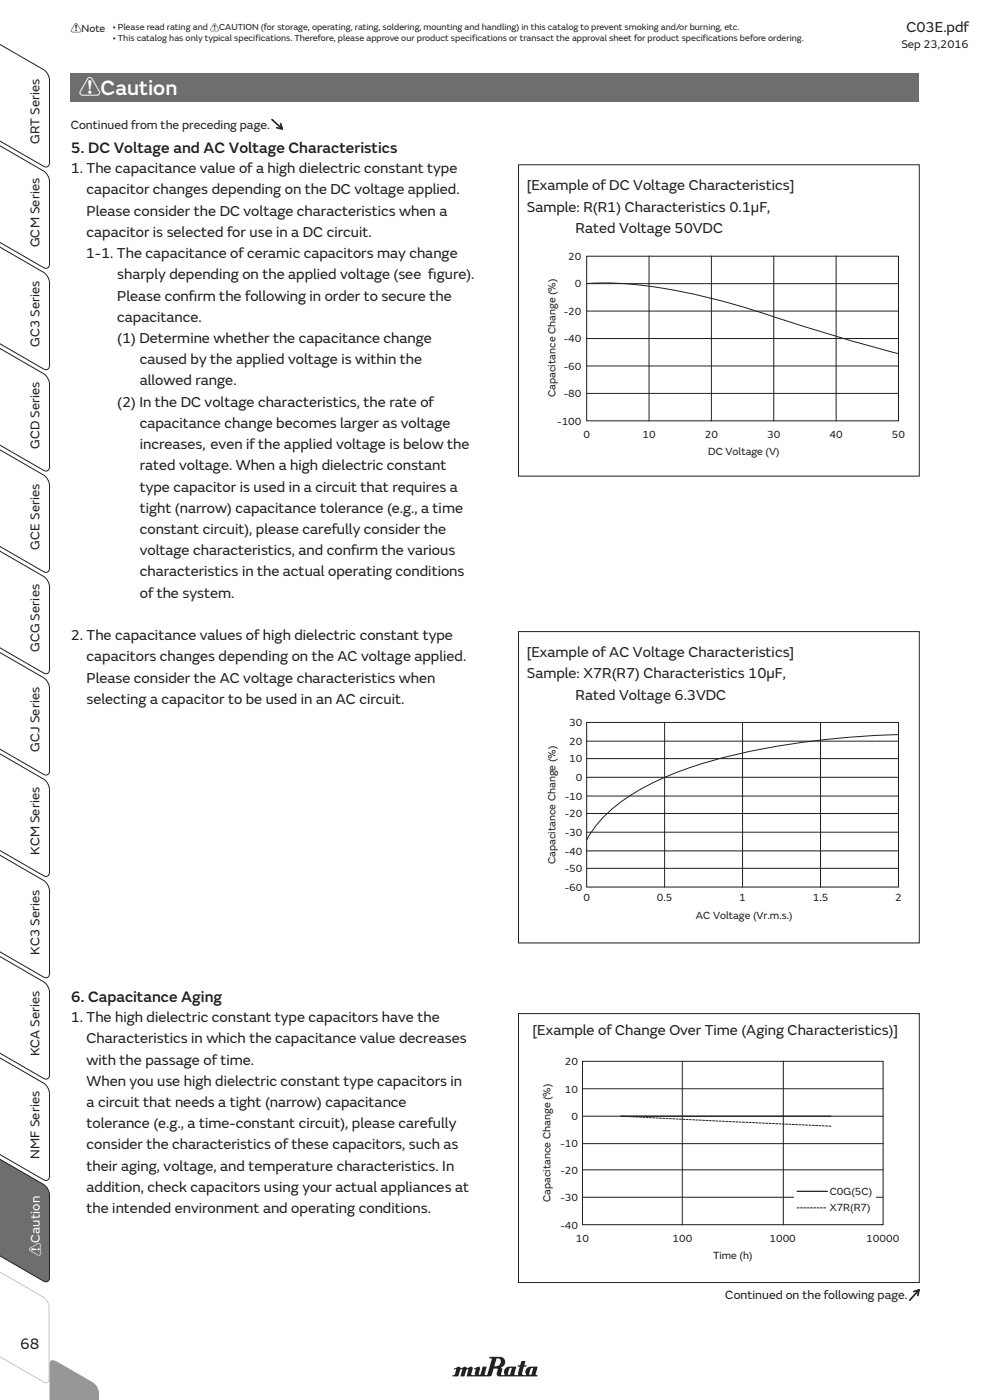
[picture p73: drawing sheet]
<svg xmlns="http://www.w3.org/2000/svg" width="210mm" height="297mm" viewBox="0 0 210 297" stroke-linecap="round" stroke-linejoin="round" font-family="sans-serif">
<defs><g id="words">
<text font-size="4.6" fill="#fff" x="16.8" y="20.2">!Caution</text>
<g font-size="3.4" fill="#231f20">
<text x="15" y="32.5">5. DC Voltage and AC Voltage Characteristics</text>
<text x="15" y="212.6">6. Capacitance Aging</text>
<text x="4.3" y="286.1">68</text>
</g>
<g font-size="3.2" fill="#231f20">
<text x="192.3" y="6.7">C03E.pdf</text>
<text x="15" y="36.7">1. The capacitance value of a high dielectric constant type</text>
<text x="18.4" y="41.2">capacitor changes depending on the DC voltage applied.</text>
<text x="111.7" y="40.4">[Example of DC Voltage Characteristics]</text>
<text x="18.4" y="45.8">Please consider the DC voltage characteristics when a</text>
<text x="111.7" y="44.9">Sample: R(R1) Characteristics 0.1μF,</text>
<text x="18.4" y="50.3">capacitor is selected for use in a DC circuit.</text>
<text x="122.1" y="49.4">Rated Voltage 50VDC</text>
<text x="18.2" y="54.8">1-1. The capacitance of ceramic capacitors may change</text>
<text x="24.9" y="59.3">sharply depending on the applied voltage (see f</text>
<text x="90.9" y="59.3">igure).</text>
<text x="24.9" y="63.8">Please conf</text>
<text x="40.1" y="63.8">irm the following in order to secure the</text>
<text x="24.9" y="68.3">capacitance.</text>
<text x="24.9" y="72.8">(1) Determine whether the capacitance change</text>
<text x="29.6" y="77.3">caused by the applied voltage is within the</text>
<text x="29.6" y="81.8">allowed range.</text>
<text x="24.9" y="86.3">(2) In the DC voltage characteristics, the rate of</text>
<text x="29.6" y="90.8">capacitance change becomes larger as voltage</text>
<text x="29.6" y="95.3">increases, even if the applied voltage is below the</text>
<text x="29.6" y="99.8">rated voltage. When a high dielectric constant</text>
<text x="29.6" y="104.3">type capacitor is used in a circuit that requires a</text>
<text x="29.6" y="108.8">tight (narrow) capacitance tolerance (e.g., a time</text>
<text x="29.6" y="113.3">constant circuit), please carefully consider the</text>
<text x="29.6" y="117.8">voltage characteristics, and conf</text>
<text x="74.5" y="117.8">irm the various</text>
<text x="29.6" y="122.3">characteristics in the actual operating conditions</text>
<text x="29.6" y="126.8">of the system.</text>
<text x="15" y="135.8">2. The capacitance values of high dielectric constant type</text>
<text x="18.4" y="140.3">capacitors changes depending on the AC voltage applied.</text>
<text x="111.7" y="139.4">[Example of AC Voltage Characteristics]</text>
<text x="111.7" y="143.9">Sample: X7R(R7) Characteristics 10μF,</text>
<text x="18.4" y="144.8">Please consider the AC voltage characteristics when</text>
<text x="18.4" y="149.3">selecting a capacitor to be used in an AC circuit.</text>
<text x="122.1" y="148.4">Rated Voltage 6.3VDC</text>
<text x="15" y="216.8">1. The high dielectric constant type capacitors have the</text>
<text x="18.4" y="221.3">Characteristics in which the capacitance value decreases</text>
<text x="113" y="219.5">[Example of Change Over Time (Aging Characteristics)]</text>
<text x="18.4" y="225.8">with the passage of time.</text>
<text x="18.4" y="230.3">When you use high dielectric constant type capacitors in</text>
<text x="18.4" y="234.8">a circuit that needs a tight (narrow) capacitance</text>
<text x="18.4" y="239.3">tolerance (e.g., a time-constant circuit), please carefully</text>
<text x="18.4" y="243.8">consider the characteristics of these capacitors, such as</text>
<text x="18.4" y="248.3">their aging, voltage, and temperature characteristics. In</text>
<text x="18.4" y="252.8">addition, check capacitors using your actual appliances at</text>
<text x="18.4" y="257.3">the intended environment and operating conditions.</text>
</g>
<g font-size="2.8" fill="#231f20">
<text x="8.4" y="30.6" transform="rotate(-90 8.4 30.6)">GRT Series</text>
<text x="8.4" y="52.5" transform="rotate(-90 8.4 52.5)">GCM Series</text>
<text x="8.4" y="73.7" transform="rotate(-90 8.4 73.7)">GC3 Series</text>
<text x="8.4" y="95.3" transform="rotate(-90 8.4 95.3)">GCD Series</text>
<text x="8.4" y="116.6" transform="rotate(-90 8.4 116.6)">GCE Series</text>
<text x="8.4" y="138.3" transform="rotate(-90 8.4 138.3)">GCG Series</text>
<text x="8.4" y="159.5" transform="rotate(-90 8.4 159.5)">GCJ Series</text>
<text x="8.4" y="181.3" transform="rotate(-90 8.4 181.3)">KCM Series</text>
<text x="8.4" y="202.5" transform="rotate(-90 8.4 202.5)">KC3 Series</text>
<text x="8.4" y="224.1" transform="rotate(-90 8.4 224.1)">KCA Series</text>
<text x="8.4" y="245.8" transform="rotate(-90 8.4 245.8)">NMF Series</text>
</g>
<text font-size="2.8" fill="#fff" x="8.6" y="266.5" transform="rotate(-90 8.6 266.5)">!Caution</text>
<g font-size="2.6" fill="#231f20">
<text x="15" y="27.3">Continued from the preceding page.</text>
<text x="153.9" y="275.6">Continued on the following page.</text>
</g>
<text font-size="2.5" fill="#231f20" x="191.2" y="10.3">Sep 23,2016</text>
<g font-size="2.3" fill="#231f20">
<text x="15" y="6.9">!Note</text>
<text x="120.5" y="55.2">20</text>
<text x="122" y="61">0</text>
<text x="119.6" y="66.8">-20</text>
<text x="119.6" y="72.6">-40</text>
<text x="119.6" y="78.4">-60</text>
<text x="117.8" y="84.2" transform="rotate(-90 117.8 84.2)">Capacitance Change (%)</text>
<text x="119.6" y="84.3">-80</text>
<text x="118.2" y="90.1">-100</text>
<text x="123.7" y="93">0</text>
<text x="136.3" y="93">10</text>
<text x="149.5" y="93">20</text>
<text x="162.7" y="93">30</text>
<text x="176" y="93">40</text>
<text x="189.2" y="93">50</text>
<text x="150.2" y="96.6">DC Voltage (V)</text>
<text x="120.8" y="154.1">30</text>
<text x="120.8" y="161.7">10</text>
<text x="120.8" y="158">20</text>
<text x="122.2" y="165.7">0</text>
<text x="119.8" y="173.4">-20</text>
<text x="119.8" y="169.7">-10</text>
<text x="119.8" y="177.3">-30</text>
<text x="117.8" y="183.4" transform="rotate(-90 117.8 183.4)">Capacitance Change (%)</text>
<text x="119.8" y="185">-50</text>
<text x="119.8" y="181.3">-40</text>
<text x="119.8" y="189">-60</text>
<text x="123.7" y="191.1">0</text>
<text x="139.3" y="191.1">0.5</text>
<text x="156.8" y="191.1">1</text>
<text x="172.4" y="191.1">1.5</text>
<text x="189.9" y="191.1">2</text>
<text x="147.6" y="194.9">AC Voltage (Vr.m.s.)</text>
<text x="119.8" y="226">20</text>
<text x="119.8" y="231.8">10</text>
<text x="121.2" y="237.6">0</text>
<text x="118.9" y="243.4">-10</text>
<text x="118.9" y="249">-20</text>
<text x="116.7" y="255" transform="rotate(-90 116.7 255)">Capacitance Change (%)</text>
<text x="118.9" y="254.8">-30</text>
<text x="176" y="253.5">C0G(5C)</text>
<text x="176" y="256.9">X7R(R7)</text>
<text x="118.9" y="260.6">-40</text>
<text x="122.1" y="263.5">10</text>
<text x="142.7" y="263.5">100</text>
<text x="163.2" y="263.5">1000</text>
<text x="183.8" y="263.5">10000</text>
<text x="151.3" y="267.1">Time (h)</text>
</g>
<g font-size="1.9" fill="#231f20">
<text x="23.9" y="6.5">• Please read rating and !CAUTION (for storage, operating, rating, soldering, mounting and handling) in this catalog to prevent smoking and/or burning, etc.</text>
<text x="23.9" y="8.8">• This catalog has only typical specifications. Therefore, please approve our product specifications or transact the approval sheet for product specifications before ordering.</text>
</g>
</g></defs>
<path d="M15 15.5h180v6h-180z" fill="#6d6e70"/>
<path d="M96.3 290.5l.1 .2 .3-.2a1.12 1.12 0 0 1-.5 1.3h-.2v.3h1.2l.4-1.4 .4-.2-.2 1.6h.7l.4-1.4 .4-.2-.2 1.6h5l.2-.3 .5-1.4 .8 .1-.3 1a.5 .5 0 0 0 .5 .6h8.2v-.3l-.4-.1 .4-1.7h-1.4a1.22 1.22 0 0 0-1 1.8h-.7l-.2-.3 .4-1.5 .6-.1v-.1l-.5-.1 .2-.8-.8-.1-.3 .9-.5 .1v.2l.4 .1a2.03 2.03 0 0 0-.3 1.6l-.7 .1-.1-.1 .3-1.7a3.3 3.3 0 0 0-2 .2 1.35 1.35 0 0 0-.4 1.6h-.7l.2-1.2-.2-.4a1.18 1.18 0 0 0 .8-1.4 1.18 1.18 0 0 0-1.4-.9l-1.8 .1-.1 .3 .5 .1-.9 3.2-.2 .2-.4-.1 .4-1.7h-.8l-.5 1.6-.2 .2-.2-.2 .4-1.2-.4-.4-1 .4 .1 .2h.3l-.2 1.2h-.6l-.2-.1 .4-1.3-.2-.3-.2-.1-.8 .4-.3-.3-.2-.1-.8 .4-.5-.4zM105.3 288.3a.71 .71 0 0 1 .9 .3 .71 .71 0 0 1-.2 .9l-.3 .4h-.8zM108.1 290.4h.5l-.4 1.2-.3 .2-.2-.2zM112.6 290.4h.5l-.3 1.2-.4 .2-.2-.2z" fill="#231f20"/>
<g fill="none" stroke="#231f20" stroke-width=".21">
<path d="M110 35h85v66h-85zM124.4 54.4h66.2v34.9h-66.2zM137.7 54.4v34.9M150.9 54.4v34.9M164.1 54.4v34.9M177.4 54.4v34.9M124.4 60.2a90.5 90.5 0 0 1 28.3 3.5l5.9 1.7a462.7 462.7 0 0 0 32 9.6M124.4 77.6h66.2M124.4 71.8h66.2M124.4 66h66.2M124.4 60.2h66.2M124.4 83.5h66.2"/>
<path d="M110 134h85v66h-85zM124.4 157.2h66.2M124.4 153.3h66.2v34.9h-66.2zM141 153.3v34.9M157.5 153.3v34.9M174.1 153.3v34.9M190.6 155.8h-.3a171.2 171.2 0 0 0-39.8 5.7 57.8 57.8 0 0 0-19.9 9.5l-2.4 2.2-2.1 2.4-1.7 2.6M124.4 176.5h66.2M124.4 172.6h66.2M124.4 168.9h66.2M124.4 164.9h66.2M124.4 160.9h66.2"/>
<path d="M124.4 184.2h66.2M124.4 180.5h66.2M110 215h85v57.1h-85zM123.6 236.8h63.7M123.6 231h63.7M123.6 225.2h63.7v34.6h-63.7zM144.7 225.2v34.6M166.2 225.2v34.6M123.6 254h63.7M123.6 248.2h63.7M123.6 242.6h63.7"/>
</g>
<path d="M131.8 236.8h44.4" fill="none" stroke="#231f20" stroke-width=".26"/>
<path d="M176.2 238.9l-44.4-2.1" fill="none" stroke="#231f20" stroke-width=".21" stroke-dasharray=".4 .4"/>
<path d="M168.5 250.6h17.2v7.1h-17.2z" fill="#fff"/>
<path d="M169.1 252.7h6.4" fill="none" stroke="#231f20" stroke-width=".26"/>
<path d="M169.1 256.2h6.4" fill="none" stroke="#231f20" stroke-width=".21" stroke-dasharray=".4 .4"/>
<path d="M57.7 25.4l2.2 2-.4-1.2M58.7 27.1l1.2 .3M193.8 274l1.2-.4-2 2.2M195 273.6l-.3 1.2" fill="none" stroke="#231f20" stroke-width=".35"/>
<g fill="#fff">
<path d="M0 287h209v10h-209z"/>
<path d="M0 0h210v22h-210z"/>
</g>
<path d="M15 15.5h180v6h-180z" fill="#6d6e70"/>
<path d="M96.3 290.4l.1 .2 .3-.2a1.12 1.12 0 0 1-.5 1.3h-.2v.3h1.2l.4-1.4 .4-.2-.2 1.6h.7l.4-1.4 .4-.2-.2 1.6h5l.2-.3 .5-1.4 .8 .1-.3 1a.5 .5 0 0 0 .5 .6h8.2v-.3l-.4-.1 .4-1.7h-1.4a1.22 1.22 0 0 0-1 1.8h-.7l-.2-.3 .4-1.5 .6-.1v-.1l-.5-.1 .2-.8-.8-.1-.3 .9-.5 .1v.2l.4 .1a2.03 2.03 0 0 0-.3 1.6l-.7 .1-.1-.1 .3-1.7a3.3 3.3 0 0 0-2 .2 1.35 1.35 0 0 0-.4 1.6h-.7l.2-1.2-.2-.4a1.18 1.18 0 0 0 .8-1.4 1.18 1.18 0 0 0-1.4-.9l-1.8 .1-.1 .3 .5 .1-.9 3.2-.2 .2-.4-.1 .4-1.7h-.8l-.5 1.6-.2 .2-.2-.2 .4-1.2-.4-.4-1 .4 .1 .2h.3l-.2 1.2h-.6l-.2-.1 .4-1.3-.2-.3-.2-.1-.8 .4-.3-.3-.2-.1-.8 .4-.5-.4zM105.3 288.2a.71 .71 0 0 1 .9 .3 .71 .71 0 0 1-.2 .9l-.3 .4h-.8zM108.1 290.3h.5l-.4 1.2-.3 .2-.2-.2zM112.6 290.3h.5l-.3 1.2-.4 .2-.2-.2z" fill="#231f20"/>
<path d="M0 268l9.6 7.3 .7 1.2 .2 .8v15.2a.79 .79 0 0 1-.4 .9 .79 .79 0 0 1-.9-.1l-9.2-7.1v-.2l9.6 7.2a.57 .57 0 0 0 .7-.7v-15.2a2.68 2.68 0 0 0-1.2-2.1l-9.1-7z" fill="#bbbdc0"/>
<path d="M10.6 288.9a.99 .99 0 0 1 1.4-.1l7.5 4.3a3.5 3.5 0 0 1 1.5 3.9h-10.5z" fill="#939598"/>
<path d="M0 7v.1l9.6 7.9 .7 1.1 .2 .9v17.5a.79 .79 0 0 1-.4 .8 .79 .79 0 0 1-.9 0l-9.2-7.7z" fill="#fff"/>
<path d="M0 9.4l9.2 5.4 .7 .5 .4 .8 .2 .9v17.5a.79 .79 0 0 1-.4 .8 .79 .79 0 0 1-.9 0l-9.2-5.4" fill="none" stroke="#231f20" stroke-width=".21"/>
<path d="M0 28.5v.1l9.6 7.9 .7 1.1 .2 .9v17.5a.79 .79 0 0 1-.4 .8 .79 .79 0 0 1-.9 0l-9.2-7.7z" fill="#fff"/>
<path d="M0 30.9l9.2 5.4 .7 .5 .4 .8 .2 .9v17.5a.79 .79 0 0 1-.4 .8 .79 .79 0 0 1-.9 0l-9.2-5.4" fill="none" stroke="#231f20" stroke-width=".21"/>
<path d="M0 50v.1l9.6 7.9 .7 1.1 .2 .9v17.5a.79 .79 0 0 1-.4 .8 .79 .79 0 0 1-.9 0l-9.2-7.7z" fill="#fff"/>
<path d="M0 52.4l9.2 5.4 .7 .5 .4 .8 .2 .9v17.5a.79 .79 0 0 1-.4 .8 .79 .79 0 0 1-.9 0l-9.2-5.4" fill="none" stroke="#231f20" stroke-width=".21"/>
<path d="M0 71.5v.1l9.6 7.9 .7 1.1 .2 .9v17.5a.79 .79 0 0 1-.4 .8 .79 .79 0 0 1-.9 0l-9.2-7.7z" fill="#fff"/>
<path d="M0 73.9l9.2 5.4 .7 .5 .4 .8 .2 .9v17.5a.79 .79 0 0 1-.4 .8 .79 .79 0 0 1-.9 0l-9.2-5.4" fill="none" stroke="#231f20" stroke-width=".21"/>
<path d="M0 93v.1l9.6 7.9 .7 1.1 .2 .9v17.5a.79 .79 0 0 1-.4 .8 .79 .79 0 0 1-.9 0l-9.2-7.7z" fill="#fff"/>
<path d="M0 95.4l9.2 5.4 .7 .5 .4 .8 .2 .9v17.5a.79 .79 0 0 1-.4 .8 .79 .79 0 0 1-.9 0l-9.2-5.4" fill="none" stroke="#231f20" stroke-width=".21"/>
<path d="M0 114.5v.1l9.6 7.9 .7 1.1 .2 .9v17.5a.79 .79 0 0 1-.4 .8 .79 .79 0 0 1-.9 0l-9.2-7.7z" fill="#fff"/>
<path d="M0 116.9l9.2 5.4 .7 .5 .4 .8 .2 .9v17.5a.79 .79 0 0 1-.4 .8 .79 .79 0 0 1-.9 0l-9.2-5.4" fill="none" stroke="#231f20" stroke-width=".21"/>
<path d="M0 136v.1l9.6 7.9 .7 1.1 .2 .9v17.5a.79 .79 0 0 1-.4 .8 .79 .79 0 0 1-.9 0l-9.2-7.7z" fill="#fff"/>
<path d="M0 138.4l9.2 5.4 .7 .5 .4 .8 .2 .9v17.5a.79 .79 0 0 1-.4 .8 .79 .79 0 0 1-.9 0l-9.2-5.4" fill="none" stroke="#231f20" stroke-width=".21"/>
<path d="M0 157.5v.1l9.6 7.9 .7 1.1 .2 .9v17.5a.79 .79 0 0 1-.4 .8 .79 .79 0 0 1-.9 0l-9.2-7.7z" fill="#fff"/>
<path d="M0 159.9l9.2 5.4 .7 .5 .4 .8 .2 .9v17.5a.79 .79 0 0 1-.4 .8 .79 .79 0 0 1-.9 0l-9.2-5.4" fill="none" stroke="#231f20" stroke-width=".21"/>
<path d="M0 179v.1l9.6 7.9 .7 1.1 .2 .9v17.5a.79 .79 0 0 1-.4 .8 .79 .79 0 0 1-.9 0l-9.2-7.7z" fill="#fff"/>
<path d="M0 181.4l9.2 5.4 .7 .5 .4 .8 .2 .9v17.5a.79 .79 0 0 1-.4 .8 .79 .79 0 0 1-.9 0l-9.2-5.4" fill="none" stroke="#231f20" stroke-width=".21"/>
<path d="M0 200.5v.1l9.6 7.9 .7 1.1 .2 .9v17.5a.79 .79 0 0 1-.4 .8 .79 .79 0 0 1-.9 0l-9.2-7.7z" fill="#fff"/>
<path d="M0 202.9l9.2 5.4 .7 .5 .4 .8 .2 .9v17.5a.79 .79 0 0 1-.4 .8 .79 .79 0 0 1-.9 0l-9.2-5.4" fill="none" stroke="#231f20" stroke-width=".21"/>
<path d="M0 222v.1l9.6 7.9 .7 1.1 .2 .9v17.5a.79 .79 0 0 1-.4 .8 .79 .79 0 0 1-.9 0l-9.2-7.7z" fill="#fff"/>
<path d="M0 224.4l9.2 5.4 .7 .5 .4 .8 .2 .9v17.5a.79 .79 0 0 1-.4 .8 .79 .79 0 0 1-.9 0l-9.2-5.4" fill="none" stroke="#231f20" stroke-width=".21"/>
<path d="M0 243.5v.1l9.6 7.9 .7 1.1 .2 .9v17.5a.79 .79 0 0 1-.4 .8 .79 .79 0 0 1-.9 0l-9.2-7.7z" fill="#6d6e70"/>
<path d="M0 245.9l9.2 5.4 .7 .5 .4 .8 .2 .9v17.5a.79 .79 0 0 1-.4 .8 .79 .79 0 0 1-.9 0l-9.2-5.4" fill="none" stroke="#231f20" stroke-width=".21"/>
<use href="#words"/>
</svg>
